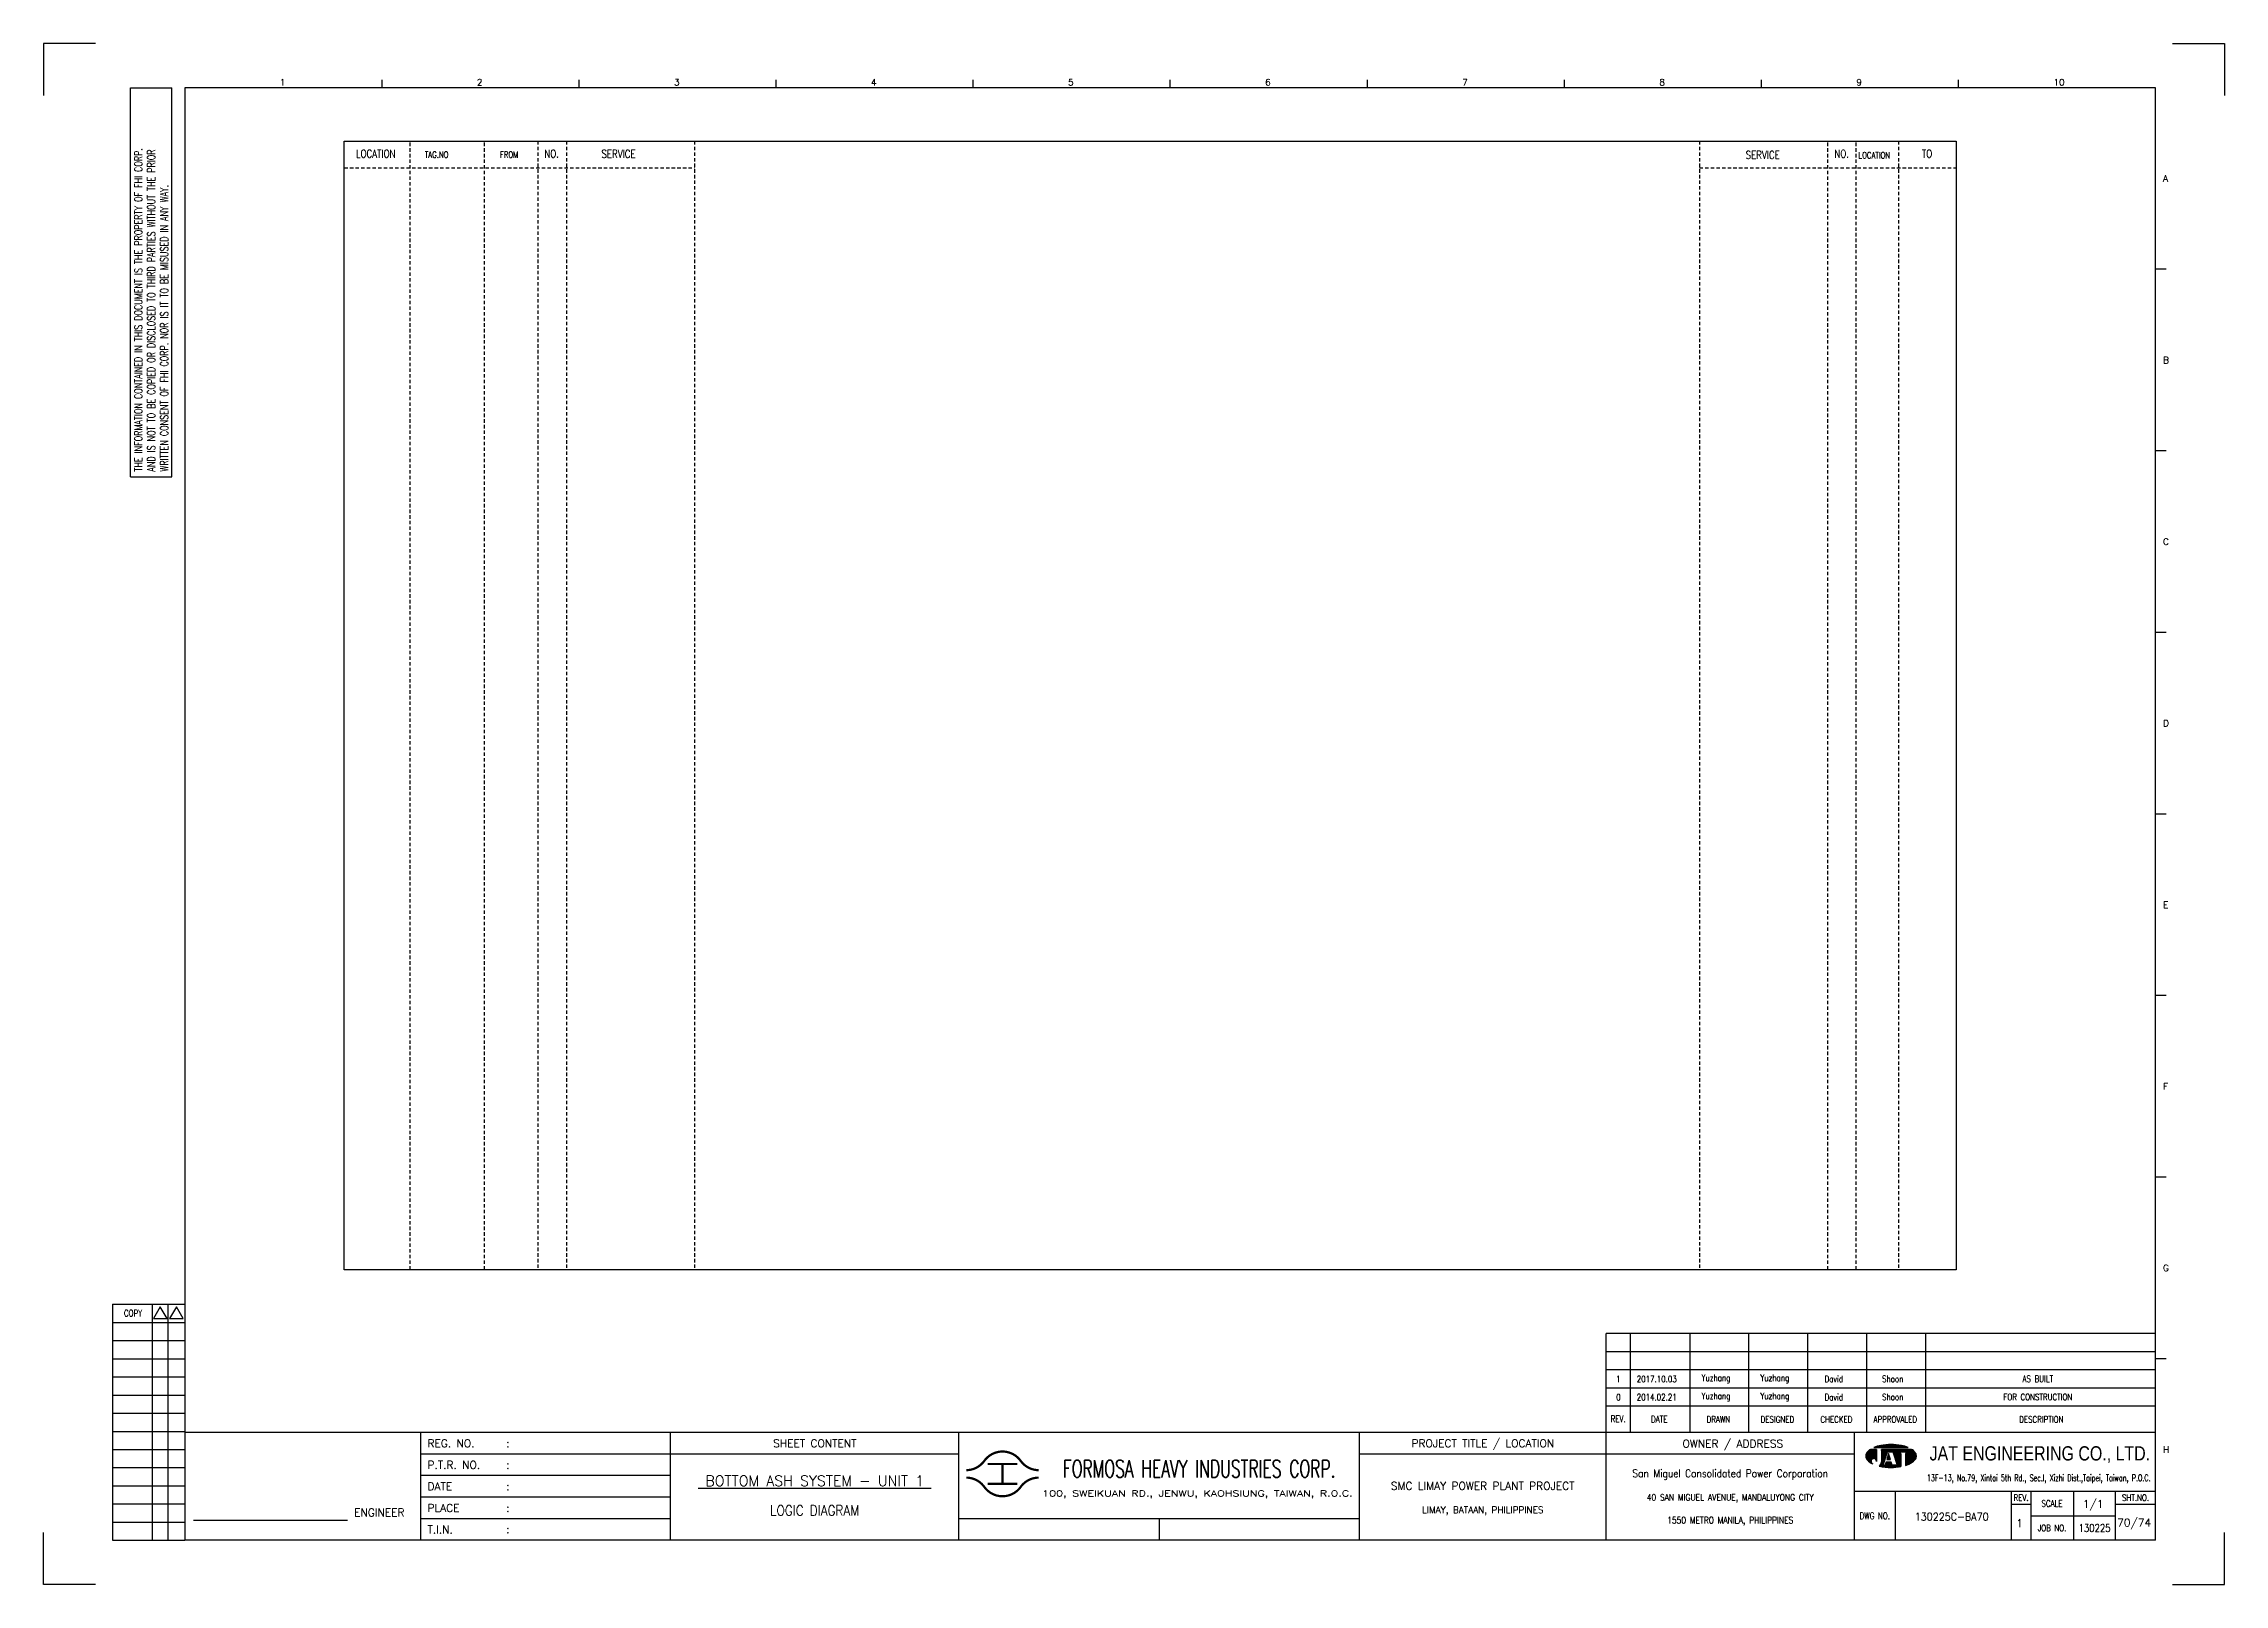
# Model space of a CAD drawing. Extents: x 4336 to 5302, y -171 to 512.
import ezdxf
from ezdxf.enums import TextEntityAlignment as Align

# ---------------------------------------------------------------- set-up
doc = ezdxf.new("R2010")
doc.units = 0
doc.header["$MEASUREMENT"] = 0
doc.linetypes.add('HIDDEN', pattern=[4, 1.5, -1, 1.5])
doc.layers.get('0').update_dxf_attribs({"linetype": 'CONTINUOUS'})
doc.layers.get('Defpoints').update_dxf_attribs({"linetype": 'CONTINUOUS'})
for name, color, linetype in [('B_DIM', 7, 'CONTINUOUS'), ('CON', 4, 'CONTINUOUS'), ('DIM', 3, 'CONTINUOUS'), ('HID', 2, 'HIDDEN'), ('T', 2, 'CONTINUOUS'), ('TEXT', 7, 'CONTINUOUS'), ('圖框CON', 4, 'CONTINUOUS'), ('圖框DIM', 3, 'CONTINUOUS'), ('框線', 6, 'CONTINUOUS')]:
    doc.layers.add(name, color=color, linetype=linetype)
doc.styles.add('AEH', font='simplex', dxfattribs={"width": 0.8, "bigfont": 'ae'})
doc.styles.add('DAYUKP', font='complex', dxfattribs={"bigfont": 'DAYUKP.SHX'})
doc.styles.add('E2', font='simplex.shx', dxfattribs={"height": 2})
doc.styles.add('E3', font='simplex.shx', dxfattribs={"height": 3})
doc.styles.add('E4', font='simplex.shx', dxfattribs={"height": 4})
doc.styles.add('ROMANS', font='romans', dxfattribs={"width": 0.8})
doc.styles.add('WMF-Arial0', font='arial.ttf')

msp = doc.modelspace()

# ---------------------------------------------------------------- texts
at = {"layer": 'CON', "style": 'ROMANS', "width": 0.8}
for s, p in [('LOCATION', (4483.15, 462.91)), ('NO.', (4561.05, 462.91)), ('SERVICE', (4590.7, 462.84)), ('SERVICE', (5097.51, 462.38)), ('NO.', (5132.48, 462.91)), ('TO', (5170.28, 462.91))]:
    msp.add_text(s, height=3.5, dxfattribs=at).set_placement(p, align=Align.MIDDLE)
for s, p in [('TAG.NO', (4504.89, 460.26)), ('FROM', (4538.15, 460.26)), ('LOCATION', (5139.91, 460.01))]:
    msp.add_text(s, height=2.8, dxfattribs=at).set_placement(p, align=Align.BOTTOM_LEFT)
at = {"layer": 'T', "style": 'AEH', "width": 0.8}
for s, height, p in [('0', 2.87, (5033.55, -87.73)), ('1', 2.87, (5033.55, -79.69)), ('2017.10.03', 2.871, (5050.56, -79.66)), ('2014.02.21', 2.871, (5050.56, -87.7)), ('Yuzhang', 2.871, (5076.76, -79.58)), ('Yuzhang', 2.871, (5076.76, -87.62)), ('Yuzhang', 2.871, (5102.87, -79.58)), ('Yuzhang', 2.871, (5102.87, -87.62)), ('David', 2.871, (5128.98, -79.58)), ('David', 2.871, (5128.98, -87.62)), ('Shoon', 2.871, (5155.1, -79.58)), ('Shoon', 2.871, (5155.1, -87.62)), ('FOR CONSTRUCTION', 2.8714, (5219.37, -87.62)), ('AS BUILT', 2.871, (5219.37, -79.58))]:
    msp.add_text(s, height=height, dxfattribs=at).set_placement(p, align=Align.MIDDLE)
at = {"layer": 'TEXT', "color": 2, "style": 'E3', "width": 0.8}
msp.add_text('130225', height=3.446, dxfattribs=at).set_placement((5244.5, -145.64), align=Align.MIDDLE_CENTER)

# ---------------------------------------------------------------- blocks, each defined once
blk = doc.blocks.new('1880-TITLE_BLK')
at = {"layer": 'TEXT', "color": 2, "linetype": 'Continuous', "style": 'E3'}
for tag, p in [('DWG_NO', (736.41, 26.44)), ('REV', (762.59, 23.97)), ('SCALE', (790.95, 31.17)), ('SHT_NO', (806.74, 23.97))]:
    blk.add_attdef(tag, text='', height=3, dxfattribs=at).set_placement(p, align=Align.MIDDLE)
at = {"layer": 'TEXT', "linetype": 'Continuous', "style": 'E2', "width": 0.6}
for tag, p in [('REV_DATE', (418.65, 19.76)), ('APPR_DATE', (492.93, 19.76))]:
    blk.add_attdef(tag, text='', height=2, dxfattribs=at).set_placement(p, align=Align.MIDDLE_LEFT)
blk = doc.blocks.new('Sht_Cont_T3')
at = {"layer": 'TEXT', "color": 3, "linetype": 'Continuous', "style": 'E4'}
for tag, p in [('$SHT_CONT_L1$', (55.63, 24.91)), ('$SHT_CONT_L2$', (55.63, 16.61)), ('$SHT_CONT_L3$', (55.63, 8.3))]:
    blk.add_attdef(tag, text='', height=4, dxfattribs=at).set_placement(p, align=Align.MIDDLE)
blk = doc.blocks.new('1')
at = {"ltscale": 500, "const_width": 0.99}
blk.add_lwpolyline([(1686.83, 57.65, -0.241531), (1678.79, 61.78, 0.512989), (1662.7, 61.78, -0.241531), (1654.66, 57.65, -0.241531)], format="xyb", dxfattribs=at)
for points in [[(1664.14, 60.4), (1677.35, 60.4)], [(1670.74, 60.4), (1670.74, 51.6)], [(1664.14, 51.6), (1677.35, 51.6)]]:
    blk.add_lwpolyline(points, dxfattribs=at)
at = {"const_width": 0.99}
blk.add_lwpolyline([(1686.83, 54.35, 0.241531), (1678.79, 50.22, -0.512989), (1662.7, 50.22, 0.241531), (1654.66, 54.35, 0.241531)], format="xyb", dxfattribs=at)
at = {"layer": 'B_DIM'}
for p, q in [((2181.53, 118.11), (1938.08, 118.11)), ((1938.08, 74.29), (1938.08, 118.11)), ((1948.92, 74.29), (1948.92, 118.11)), ((1975.28, 74.29), (1975.28, 118.11)), ((2001.39, 74.29), (2001.39, 118.11)), ((2027.5, 74.29), (2027.5, 118.11)), ((2053.62, 74.29), (2053.62, 118.11)), ((2079.73, 74.29), (2079.73, 118.11)), ((2181.53, 110.07), (1938.08, 110.07)), ((1938.08, 77.93), (1938.08, 104.33)), ((2181.53, 102.03), (1938.08, 102.03)), ((2181.53, 93.99), (1938.08, 93.99)), ((2181.53, 85.95), (1938.08, 85.95))]:
    blk.add_line(p, q, dxfattribs=at)
at = {"layer": 'CON'}
for points in [[(1523.67, 26.6), (1523.67, 74.29)], [(1651.45, 26.6), (1651.45, 74.29)]]:
    blk.add_lwpolyline(points, dxfattribs=at)
at = {"layer": 'CON', "ltscale": 500}
for points in [[(1523.67, 64.75), (1413.11, 64.75)], [(1651.45, 64.75), (1523.67, 64.75)], [(1523.67, 55.22), (1413.11, 55.22)], [(1523.67, 45.69), (1413.11, 45.69)], [(1523.67, 36.15), (1413.11, 36.15)]]:
    blk.add_lwpolyline(points, dxfattribs=at)
at = {"layer": 'Defpoints'}
for points in [[(1268.99, 689.33), (1246.02, 689.33), (1246.02, 666.36)], [(2189, 689.33), (2211.97, 689.33), (2211.97, 666.36)], [(1268.99, 7.08), (1246.02, 7.08), (1246.02, 30.05)], [(2189, 7.08), (2211.97, 7.08), (2211.97, 30.05)]]:
    blk.add_lwpolyline(points, dxfattribs=at)
at = {"layer": 'DIM'}
for p, q in [((1276.46, 131.12), (1276.46, 26.6)), ((1276.46, 131.12), (1308.62, 131.12)), ((1294.26, 26.6), (1294.26, 131.12)), ((1301.15, 26.6), (1301.15, 131.12)), ((1276.46, 123.08), (1308.62, 123.08)), ((1276.46, 115.04), (1308.62, 115.04)), ((1276.46, 107), (1308.62, 107)), ((1276.46, 98.96), (1308.62, 98.96)), ((1276.46, 90.92), (1308.62, 90.92)), ((1276.46, 82.88), (1308.62, 82.88)), ((1276.46, 74.84), (1308.62, 74.84)), ((1276.46, 66.8), (1308.62, 66.8)), ((1276.46, 58.76), (1308.62, 58.76)), ((1276.46, 50.72), (1308.62, 50.72)), ((1276.46, 42.68), (1308.62, 42.68)), ((1276.46, 34.64), (1308.62, 34.64)), ((1276.46, 26.6), (1308.62, 26.6))]:
    blk.add_line(p, q, dxfattribs=at)
for points in [[(1297.7, 129.98), (1294.72, 124.81), (1300.69, 124.81)], [(1304.83, 129.98), (1301.84, 124.81), (1307.81, 124.81)]]:
    blk.add_lwpolyline(points, close=True, dxfattribs=at)
at = {"layer": 'T', "lineweight": -3}
for p, q in [((2056.73, 67.67), (2071.93, 67.67)), ((2057.91, 66.87), (2055.21, 66.87)), ((2057.91, 66.87), (2057.91, 61.52)), ((2073.45, 66.87), (2060.05, 66.87)), ((2060.05, 66.33), (2060.05, 66.87)), ((2060.05, 66.87), (2060.05, 61.23)), ((2061.8, 63.05), (2060.05, 61.24)), ((2060.85, 59.91), (2062.72, 65.8)), ((2061.65, 59.91), (2060.85, 59.91)), ((2062.08, 61.25), (2061.65, 59.91)), ((2064.44, 61.25), (2062.08, 61.25)), ((2063.26, 65), (2062.41, 62.32)), ((2062.41, 62.32), (2064.1, 62.32)), ((2062.72, 65.8), (2065.13, 65.8)), ((2064.1, 62.32), (2063.26, 65)), ((2063.79, 65.8), (2065.13, 65.8)), ((2064.86, 59.91), (2064.44, 61.25)), ((2067, 59.91), (2064.86, 59.91)), ((2065.13, 65.8), (2067, 59.91)), ((2066.74, 65.8), (2072.62, 65.8)), ((2066.74, 65), (2066.74, 65.8)), ((2068.61, 65), (2066.74, 65)), ((2068.61, 65), (2068.61, 59.21)), ((2072.62, 65), (2070.75, 65)), ((2070.75, 65), (2070.75, 59.74)), ((2072.62, 65.8), (2072.62, 65))]:
    blk.add_line(p, q, dxfattribs=at)
at = {"layer": 'T', "color": 0, "lineweight": -3}
for p, q in [((2056.94, 67.67), (2057.09, 67.82)), ((2057.16, 67.67), (2057.44, 67.95)), ((2057.39, 67.67), (2057.78, 68.07)), ((2057.61, 67.67), (2058.11, 68.18)), ((2057.83, 67.67), (2058.43, 68.27)), ((2058.05, 67.67), (2058.73, 68.35)), ((2058.27, 67.67), (2059.03, 68.43)), ((2058.49, 67.67), (2059.32, 68.49)), ((2058.72, 67.67), (2059.6, 68.55)), ((2058.94, 67.67), (2059.87, 68.6)), ((2059.16, 67.67), (2060.14, 68.65)), ((2059.38, 67.67), (2060.41, 68.7)), ((2059.6, 67.67), (2060.67, 68.74)), ((2059.82, 67.67), (2060.93, 68.77)), ((2060.05, 67.67), (2061.18, 68.81)), ((2060.27, 67.67), (2061.44, 68.84)), ((2060.49, 67.67), (2061.69, 68.87)), ((2060.71, 67.67), (2061.93, 68.89)), ((2060.93, 67.67), (2062.18, 68.91)), ((2061.15, 67.67), (2062.42, 68.93)), ((2061.38, 67.67), (2062.66, 68.95)), ((2061.6, 67.67), (2062.89, 68.97)), ((2061.82, 67.67), (2063.13, 68.98)), ((2062.04, 67.67), (2063.36, 68.99)), ((2062.26, 67.67), (2063.59, 69)), ((2062.48, 67.67), (2063.82, 69)), ((2062.71, 67.67), (2064.04, 69.01)), ((2062.93, 67.67), (2064.27, 69.01)), ((2063.15, 67.67), (2064.49, 69.01)), ((2063.37, 67.67), (2064.71, 69.01)), ((2063.59, 67.67), (2064.92, 69)), ((2063.81, 67.67), (2065.14, 69)), ((2064.04, 67.67), (2065.35, 68.99)), ((2064.26, 67.67), (2065.56, 68.98)), ((2064.48, 67.67), (2065.78, 68.97)), ((2064.7, 67.67), (2065.98, 68.95)), ((2064.92, 67.67), (2066.19, 68.94)), ((2065.14, 67.67), (2066.4, 68.92)), ((2065.37, 67.67), (2066.6, 68.9)), ((2065.59, 67.67), (2066.8, 68.88)), ((2065.81, 67.67), (2067, 68.86)), ((2066.03, 67.67), (2067.2, 68.84)), ((2066.25, 67.67), (2067.4, 68.82)), ((2066.47, 67.67), (2067.6, 68.79)), ((2066.7, 67.67), (2067.79, 68.77)), ((2066.92, 67.67), (2067.98, 68.74)), ((2067.14, 67.67), (2068.18, 68.71)), ((2067.36, 67.67), (2068.37, 68.68)), ((2067.58, 67.67), (2068.56, 68.64)), ((2067.81, 67.67), (2068.75, 68.61)), ((2068.03, 67.67), (2068.93, 68.58)), ((2068.25, 67.67), (2069.12, 68.54)), ((2068.47, 67.67), (2069.3, 68.5)), ((2068.69, 67.67), (2069.48, 68.46)), ((2068.91, 67.67), (2069.66, 68.42)), ((2069.14, 67.67), (2069.84, 68.37)), ((2069.36, 67.67), (2070.01, 68.33)), ((2069.58, 67.67), (2070.19, 68.28)), ((2069.8, 67.67), (2070.36, 68.23)), ((2070.02, 67.67), (2070.53, 68.18)), ((2070.24, 67.67), (2070.7, 68.13)), ((2070.47, 67.67), (2070.87, 68.07)), ((2070.69, 67.67), (2071.03, 68.02)), ((2070.91, 67.67), (2071.2, 67.96)), ((2071.13, 67.67), (2071.36, 67.9)), ((2071.35, 67.67), (2071.52, 67.84)), ((2071.57, 67.67), (2071.68, 67.77)), ((2071.8, 67.67), (2071.83, 67.71)), ((2053.09, 63.82), (2056.14, 66.87)), ((2053.09, 64.04), (2055.92, 66.87)), ((2053.11, 63.62), (2056.36, 66.87)), ((2053.12, 64.29), (2055.7, 66.87)), ((2053.14, 63.43), (2056.58, 66.87)), ((2053.18, 63.25), (2056.8, 66.87)), ((2053.18, 64.57), (2055.47, 66.87)), ((2053.24, 63.08), (2057.03, 66.87)), ((2053.29, 64.91), (2055.25, 66.87)), ((2053.3, 62.92), (2057.25, 66.87)), ((2053.37, 62.77), (2057.47, 66.87)), ((2053.45, 62.63), (2057.69, 66.87)), ((2053.54, 62.5), (2057.91, 66.86)), ((2053.61, 65.45), (2054.47, 66.31)), ((2053.64, 62.37), (2057.91, 66.64)), ((2053.74, 62.25), (2057.91, 66.42)), ((2053.84, 62.14), (2057.91, 66.2)), ((2053.95, 62.02), (2057.91, 65.98)), ((2054.07, 61.91), (2057.91, 65.75)), ((2054.18, 61.8), (2057.91, 65.53)), ((2054.29, 61.7), (2057.91, 65.31)), ((2054.41, 61.59), (2057.91, 65.09)), ((2054.53, 61.49), (2057.91, 64.87)), ((2054.65, 61.39), (2057.91, 64.65)), ((2054.78, 61.29), (2055.59, 62.11)), ((2054.9, 61.2), (2055.48, 61.77)), ((2055.03, 61.11), (2055.46, 61.53)), ((2055.16, 61.01), (2055.47, 61.33)), ((2055.3, 60.93), (2055.52, 61.15)), ((2055.43, 60.84), (2055.59, 60.99)), ((2055.57, 60.76), (2055.67, 60.85)), ((2055.71, 60.67), (2055.76, 60.73)), ((2055.85, 60.59), (2055.88, 60.62)), ((2056, 60.52), (2056, 60.52)), ((2056.12, 62.63), (2057.91, 64.42)), ((2056.14, 60.44), (2056.14, 60.44)), ((2056.46, 62.75), (2057.91, 64.2)), ((2056.7, 62.77), (2057.91, 63.98)), ((2056.9, 62.75), (2057.91, 63.76)), ((2057.08, 62.71), (2057.91, 63.54)), ((2057.23, 62.64), (2057.91, 63.32)), ((2057.37, 62.56), (2057.91, 63.09)), ((2057.5, 62.46), (2057.91, 62.87)), ((2057.61, 62.35), (2057.91, 62.65)), ((2057.7, 62.23), (2057.91, 62.43)), ((2057.79, 62.09), (2057.91, 62.21)), ((2057.85, 61.93), (2057.91, 61.99)), ((2057.89, 61.75), (2057.91, 61.76)), ((2057.91, 61.54), (2057.91, 61.55)), ((2059.09, 59.4), (2061.43, 61.74)), ((2059.28, 59.36), (2061.33, 61.42)), ((2059.46, 59.32), (2061.23, 61.09)), ((2059.64, 59.29), (2061.12, 60.77)), ((2059.83, 59.25), (2061.02, 60.44)), ((2059.86, 60.39), (2061.54, 62.07)), ((2059.98, 60.73), (2061.64, 62.39)), ((2060.02, 59.22), (2060.92, 60.12)), ((2060.03, 61), (2061.74, 62.72)), ((2060.05, 63.24), (2063.68, 66.87)), ((2060.05, 63.46), (2063.46, 66.87)), ((2060.05, 63.68), (2063.23, 66.87)), ((2060.05, 63.9), (2063.01, 66.87)), ((2060.05, 64.13), (2062.79, 66.87)), ((2060.05, 64.35), (2062.57, 66.87)), ((2060.05, 64.57), (2062.35, 66.87)), ((2060.05, 64.79), (2062.13, 66.87)), ((2060.05, 65.01), (2061.9, 66.87)), ((2060.05, 65.23), (2061.68, 66.87)), ((2060.05, 65.46), (2061.46, 66.87)), ((2060.05, 66.12), (2060.79, 66.87)), ((2060.05, 66.34), (2060.57, 66.87)), ((2060.05, 66.56), (2060.35, 66.87)), ((2060.05, 66.79), (2060.13, 66.87)), ((2060.05, 65.68), (2061.24, 66.87)), ((2060.05, 65.9), (2061.02, 66.87)), ((2060.05, 63.02), (2062.67, 65.64)), ((2060.05, 62.8), (2062.57, 65.32)), ((2060.05, 62.57), (2062.47, 64.99)), ((2060.05, 62.35), (2062.36, 64.67)), ((2060.05, 62.13), (2062.26, 64.34)), ((2060.05, 61.91), (2062.16, 64.02)), ((2060.05, 61.69), (2062.05, 63.69)), ((2060.05, 61.46), (2061.95, 63.37)), ((2060.05, 61.24), (2060.05, 61.24)), ((2060.21, 59.19), (2060.93, 59.91)), ((2060.4, 59.16), (2061.15, 59.91)), ((2060.59, 59.13), (2061.38, 59.91)), ((2060.78, 59.1), (2061.6, 59.91)), ((2060.98, 59.07), (2063.16, 61.25)), ((2061.17, 59.04), (2063.38, 61.25)), ((2061.37, 59.02), (2063.6, 61.25)), ((2061.57, 59), (2063.82, 61.25)), ((2061.68, 59.99), (2062.94, 61.25)), ((2061.77, 58.97), (2064.04, 61.25)), ((2061.78, 60.32), (2062.71, 61.25)), ((2061.88, 60.64), (2062.49, 61.25)), ((2061.97, 58.95), (2064.27, 61.25)), ((2061.99, 60.96), (2062.27, 61.25)), ((2062.17, 58.94), (2064.45, 61.21)), ((2062.38, 58.92), (2064.51, 61.05)), ((2062.45, 62.32), (2063.71, 63.57)), ((2062.5, 62.58), (2063.65, 63.74)), ((2062.58, 58.9), (2064.56, 60.88)), ((2062.6, 62.91), (2063.6, 63.91)), ((2062.68, 62.32), (2063.76, 63.4)), ((2062.7, 63.23), (2063.55, 64.08)), ((2062.79, 58.89), (2064.61, 60.71)), ((2062.8, 63.56), (2063.49, 64.25)), ((2062.83, 65.8), (2063.9, 66.87)), ((2062.9, 62.32), (2063.81, 63.24)), ((2062.91, 63.88), (2063.44, 64.42)), ((2063, 58.88), (2064.67, 60.54)), ((2063.01, 64.2), (2063.39, 64.58)), ((2063.05, 65.8), (2064.12, 66.87)), ((2063.11, 64.53), (2063.33, 64.75)), ((2063.12, 62.32), (2063.87, 63.07)), ((2063.21, 64.85), (2063.28, 64.92)), ((2063.21, 58.87), (2064.72, 60.37)), ((2063.27, 65.8), (2064.34, 66.87)), ((2063.34, 62.32), (2063.92, 62.9)), ((2063.43, 58.86), (2064.77, 60.2)), ((2063.49, 65.8), (2064.56, 66.87)), ((2063.56, 62.32), (2063.97, 62.73)), ((2063.64, 58.85), (2064.82, 60.03)), ((2063.72, 65.8), (2064.79, 66.87)), ((2063.78, 62.32), (2064.03, 62.56)), ((2063.86, 58.85), (2064.92, 59.91)), ((2063.94, 65.8), (2065.01, 66.87)), ((2064.01, 62.32), (2064.08, 62.39)), ((2064.08, 58.84), (2065.15, 59.91)), ((2064.16, 65.8), (2065.23, 66.87)), ((2064.3, 58.84), (2065.37, 59.91)), ((2064.38, 65.8), (2065.45, 66.87)), ((2064.52, 58.84), (2065.59, 59.91)), ((2064.6, 65.8), (2065.67, 66.87)), ((2064.74, 58.85), (2065.81, 59.91)), ((2064.82, 65.8), (2065.89, 66.87)), ((2064.97, 58.85), (2066.03, 59.91)), ((2065.05, 65.8), (2066.12, 66.87)), ((2065.16, 65.69), (2066.34, 66.87)), ((2065.2, 58.86), (2066.25, 59.91)), ((2065.22, 65.53), (2066.56, 66.87)), ((2065.27, 65.36), (2066.78, 66.87)), ((2065.32, 65.19), (2067, 66.87)), ((2065.38, 65.02), (2067.22, 66.87)), ((2065.43, 64.85), (2067.45, 66.87)), ((2065.43, 58.87), (2066.48, 59.91)), ((2065.48, 64.69), (2067.67, 66.87)), ((2065.54, 64.52), (2066.74, 65.71)), ((2065.59, 64.35), (2066.74, 65.49)), ((2065.65, 64.18), (2066.74, 65.27)), ((2065.66, 58.88), (2066.7, 59.91)), ((2065.7, 64.01), (2066.74, 65.05)), ((2065.75, 63.84), (2066.9, 65)), ((2065.81, 63.68), (2067.12, 65)), ((2065.86, 63.51), (2067.35, 65)), ((2065.9, 58.89), (2066.92, 59.91)), ((2065.91, 63.34), (2067.57, 65)), ((2065.97, 63.17), (2067.79, 65)), ((2066.02, 63), (2068.01, 65)), ((2066.07, 62.84), (2068.23, 65)), ((2066.13, 62.67), (2068.46, 65)), ((2066.14, 58.91), (2068.61, 61.38)), ((2066.18, 62.5), (2068.61, 64.93)), ((2066.23, 62.33), (2068.61, 64.71)), ((2066.29, 62.16), (2068.61, 64.48)), ((2066.34, 61.99), (2068.61, 64.26)), ((2066.38, 58.93), (2068.61, 61.16)), ((2066.39, 61.83), (2068.61, 64.04)), ((2066.45, 61.66), (2068.61, 63.82)), ((2066.5, 61.49), (2068.61, 63.6)), ((2066.56, 61.32), (2068.61, 63.38)), ((2066.61, 61.15), (2068.61, 63.15)), ((2066.62, 58.95), (2068.61, 60.94)), ((2066.66, 60.99), (2068.61, 62.93)), ((2066.72, 60.82), (2068.61, 62.71)), ((2066.77, 60.65), (2068.61, 62.49)), ((2066.82, 65.8), (2067.89, 66.87)), ((2066.82, 60.48), (2068.61, 62.27)), ((2066.87, 58.97), (2068.61, 60.72)), ((2066.88, 60.31), (2068.61, 62.05)), ((2066.93, 60.14), (2068.61, 61.82)), ((2066.98, 59.98), (2068.61, 61.6)), ((2067.04, 65.8), (2068.11, 66.87)), ((2067.11, 59), (2068.61, 60.49)), ((2067.26, 65.8), (2068.33, 66.87)), ((2067.37, 59.03), (2068.61, 60.27)), ((2067.48, 65.8), (2068.55, 66.87)), ((2067.62, 59.06), (2068.61, 60.05)), ((2067.71, 65.8), (2068.78, 66.87)), ((2067.88, 59.1), (2068.61, 59.83)), ((2067.93, 65.8), (2069, 66.87)), ((2068.14, 59.14), (2068.61, 59.61)), ((2068.15, 65.8), (2069.22, 66.87)), ((2068.37, 65.8), (2069.44, 66.87)), ((2068.4, 59.18), (2068.61, 59.38)), ((2068.59, 65.8), (2069.66, 66.87)), ((2068.81, 65.8), (2069.88, 66.87)), ((2069.04, 65.8), (2070.11, 66.87)), ((2069.26, 65.8), (2070.33, 66.87)), ((2069.48, 65.8), (2070.55, 66.87)), ((2069.7, 65.8), (2070.77, 66.87)), ((2069.92, 65.8), (2070.99, 66.87)), ((2070.14, 65.8), (2071.21, 66.87)), ((2070.37, 65.8), (2071.44, 66.87)), ((2070.59, 65.8), (2071.66, 66.87)), ((2070.75, 63.08), (2074.07, 66.4)), ((2070.75, 62.86), (2074.19, 66.3)), ((2070.75, 62.63), (2074.31, 66.2)), ((2070.75, 62.41), (2074.43, 66.09)), ((2070.75, 62.19), (2074.54, 65.98)), ((2070.75, 61.97), (2074.66, 65.87)), ((2070.75, 61.75), (2074.77, 65.76)), ((2070.75, 61.53), (2074.87, 65.65)), ((2070.75, 61.3), (2074.98, 65.53)), ((2070.75, 61.08), (2075.08, 65.41)), ((2070.75, 60.86), (2075.17, 65.28)), ((2070.75, 60.64), (2075.25, 65.14)), ((2070.75, 63.96), (2071.78, 65)), ((2070.75, 63.74), (2072, 65)), ((2070.75, 63.52), (2072.22, 65)), ((2070.75, 63.3), (2072.45, 65)), ((2070.75, 64.41), (2071.34, 65)), ((2070.75, 64.19), (2071.56, 65)), ((2070.75, 64.85), (2070.89, 65)), ((2070.75, 64.63), (2071.12, 65)), ((2070.75, 60.42), (2075.33, 64.99)), ((2070.75, 60.2), (2075.39, 64.84)), ((2070.75, 59.97), (2075.45, 64.67)), ((2070.75, 59.75), (2075.5, 64.5)), ((2070.81, 65.8), (2071.88, 66.87)), ((2071.03, 65.8), (2072.1, 66.87)), ((2071.07, 59.85), (2075.53, 64.32)), ((2071.25, 65.8), (2072.32, 66.87)), ((2071.42, 59.97), (2075.56, 64.12)), ((2071.47, 65.8), (2072.54, 66.87)), ((2071.7, 65.8), (2072.77, 66.87)), ((2071.78, 60.12), (2075.57, 63.9)), ((2071.92, 65.8), (2072.99, 66.87)), ((2072.14, 65.8), (2073.21, 66.87)), ((2072.17, 60.28), (2075.55, 63.67)), ((2072.36, 65.8), (2073.43, 66.87)), ((2072.58, 65.8), (2073.57, 66.78)), ((2072.59, 60.48), (2075.51, 63.4)), ((2072.62, 65.62), (2073.7, 66.69)), ((2072.62, 65.39), (2073.83, 66.6)), ((2072.62, 65.17), (2073.95, 66.5)), ((2073.08, 60.75), (2075.42, 63.1)), ((2073.74, 61.19), (2075.24, 62.69))]:
    blk.add_line(p, q, dxfattribs=at)
at = {"layer": 'T', "lineweight": -3}
for centre, major_axis, start_param, end_param in [((2062.5, 54), (-10.49, 10.49), 5.683021, 5.897183), ((2064.33, 44.23), (-17.52, 17.52), 5.497787, 5.683021), ((2064.33, 44.23), (17.52, 17.52), 0.600164, 0.785398), ((2066.16, 54), (10.49, 10.49), 0.386002, 0.600164), ((2055.58, 63.92), (1.76, 1.76), 1.614811, 2.356194), ((2055.58, 63.92), (-1.76, 1.76), 0.785398, 1.526782), ((2059.72, 60.14), (-5.73, 5.73), 6.088179, 6.3272), ((2059.72, 67.71), (5.73, 5.73), 3.097578, 3.478972), ((2056.68, 61.54), (-0.868, 0.868), 3.906164, 8.245601), ((2057.88, 61.28), (1.53, 1.53), 4.470635, 5.546585), ((2064.33, 83.62), (17.52, 17.52), 3.710226, 3.926991), ((2064.33, 83.62), (17.52, 17.52), 3.926991, 4.100643), ((2066.16, 73.85), (-10.49, 10.49), 2.670765, 2.781027), ((2068.93, 67.71), (-5.73, 5.73), 2.781027, 3.185607), ((2068.93, 60.14), (-5.73, 5.73), 4.668374, 4.907395), ((2073.07, 63.92), (-1.76, 1.76), 3.926991, 4.668374), ((2073.07, 63.92), (1.76, 1.76), 4.756403, 5.497787)]:
    blk.add_ellipse(centre, major_axis=major_axis, ratio=1, start_param=start_param, end_param=end_param, dxfattribs=at)
at = {"layer": '圖框CON'}
for p, q in [((1284.5, 669.81), (1302.87, 669.81)), ((1284.5, 497.52), (1284.5, 669.81)), ((1302.87, 497.52), (1302.87, 669.81)), ((1395.91, 669.85), (1395.91, 673.29)), ((1483.2, 669.85), (1483.2, 673.29)), ((1570.49, 669.85), (1570.49, 673.29)), ((1657.78, 669.85), (1657.78, 673.29)), ((1745.08, 669.85), (1745.08, 673.29)), ((1832.37, 669.85), (1832.37, 673.29)), ((1919.66, 669.85), (1919.66, 673.29)), ((2006.95, 669.85), (2006.95, 673.29)), ((2094.24, 669.85), (2094.24, 673.29)), ((2186.14, 589.41), (2181.53, 589.41)), ((2186.14, 509.01), (2181.53, 509.01)), ((1284.5, 497.52), (1302.87, 497.52)), ((2186.14, 428.61), (2181.53, 428.61)), ((2186.14, 348.2), (2181.53, 348.2)), ((2186.14, 267.8), (2181.53, 267.8)), ((2186.14, 187.4), (2181.53, 187.4)), ((2186.14, 107), (2181.53, 107)), ((2048.1, 48.3), (2181.53, 48.3)), ((2066.14, 48.3), (2066.14, 26.6)), ((2117.55, 48.3), (2117.55, 26.6)), ((2117.55, 42.62), (2126.28, 42.62)), ((2126.28, 48.3), (2126.28, 26.6)), ((2145.25, 26.6), (2145.25, 48.3)), ((2163.72, 26.6), (2163.72, 48.3)), ((2163.72, 42.62), (2181.53, 42.62)), ((1740.17, 36.15), (1740.17, 26.6)), ((2126.28, 37.45), (2163.72, 37.45))]:
    blk.add_line(p, q, dxfattribs=at)
for points in [[(1413.11, 26.6), (1413.11, 74.29)], [(1828.89, 26.6), (1828.89, 74.29)], [(1938.08, 26.6), (1938.08, 74.29)], [(2048.1, 26.6), (2048.1, 74.29)], [(2048.1, 64.75), (1828.89, 64.75)], [(1828.89, 36.15), (1802.67, 36.15), (1651.45, 36.15)]]:
    blk.add_lwpolyline(points, dxfattribs=at)
at = {"layer": '圖框DIM'}
blk.add_line((1312.36, 35.55), (1380.65, 35.55), dxfattribs=at)
at = {"layer": '框線'}
for p, q in [((1308.62, 669.81), (1308.62, 26.6)), ((2181.53, 669.81), (1308.62, 669.81)), ((2181.53, 26.6), (2181.53, 669.81)), ((2181.53, 74.29), (1308.62, 74.29)), ((2181.53, 26.6), (1308.62, 26.6))]:
    blk.add_line(p, q, dxfattribs=at)
at = {"style": 'DAYUKP'}
for s, height, p in [('1', 2.87, (1350.64, 670.78)), ('2', 2.87, (1437.93, 670.78)), ('3', 2.87, (1525.22, 670.78)), ('4', 2.87, (1612.51, 670.78)), ('5', 2.87, (1699.8, 670.78)), ('6', 2.87, (1787.1, 670.78)), ('7', 2.87, (1874.39, 670.78)), ('8', 2.87, (1961.68, 670.78)), ('9', 2.87, (2048.97, 670.78)), ('10', 2.871, (2136.26, 670.78))]:
    blk.add_text(s, height=height, dxfattribs=at).set_placement(p)
for s, p in [('A', (2184.79, 629.6)), ('B', (2184.79, 549.2)), ('C', (2184.79, 468.8)), ('D', (2184.79, 388.39)), ('E', (2184.79, 307.99)), ('F', (2184.79, 227.59)), ('G', (2184.79, 147.19)), ('H', (2184.79, 66.79))]:
    blk.add_text(s, height=2.87, dxfattribs=at).set_placement(p, align=Align.MIDDLE_LEFT)
at = {"style": 'WMF-Arial0', "width": 0.8}
blk.add_text('JAT ENGINEERING CO., LTD.', height=6.3172, dxfattribs=at).set_placement((2130.24, 64.55), align=Align.MIDDLE)
at = {"color": 90, "ltscale": 500, "style": 'ROMANS', "width": 0.65}
blk.add_text('FORMOSA HEAVY INDUSTRIES CORP.', height=7.7366, dxfattribs=at).set_placement((1757.9, 58.28), align=Align.MIDDLE)
at = {"color": 2, "ltscale": 500, "style": 'ROMANS', "width": 0.85}
blk.add_text('San Miguel Consolidated Power Corporation', height=3.4457, dxfattribs=at).set_placement((1993.09, 56.23), align=Align.MIDDLE_CENTER)
at = {"color": 2, "ltscale": 500, "style": 'ROMANS'}
for s, height, p in [('SMC LIMAY POWER PLANT PROJECT', 3.4457, (1883.48, 50.7)), ('LIMAY, BATAAN, PHILIPPINES', 2.8714, (1883.48, 40.08))]:
    blk.add_text(s, height=height, dxfattribs=at).set_placement(p, align=Align.MIDDLE_CENTER)
at = {"color": 4, "ltscale": 500, "style": 'ROMANS', "width": 0.85}
for s, p in [('40 SAN MIGUEL AVENUE, MANDALUYONG CITY', (1993.09, 45.61)), ('1550 METRO MANILA, PHILIPPINES', (1993.09, 35.51))]:
    blk.add_text(s, height=2.8714, dxfattribs=at).set_placement(p, align=Align.MIDDLE_CENTER)
at = {"layer": 'B_DIM', "style": 'AEH', "width": 0.8}
for s, height, p in [('REV.', 2.871, (1943.45, 80.37)), ('DATE', 2.871, (1961.68, 80.21)), ('DRAWN', 2.871, (1987.87, 80.12)), ('DESIGNED', 2.871, (2013.98, 80.12)), ('CHECKED', 2.871, (2040.1, 80.12)), ('APPROVALED', 2.871, (2066.21, 80.12)), ('DESCRIPTION', 2.8714, (2130.87, 80.12))]:
    blk.add_text(s, height=height, dxfattribs=at).set_placement(p, align=Align.MIDDLE)
at = {"layer": 'DIM', "style": 'ROMANS', "width": 0.75}
for s, p in [('THE INFORMATION CONTAINED IN THIS DOCUMENT IS THE PROPERTY OF FHI CORP.', (1287.94, 499.82)), ('AND IS NOT TO BE COPIED OR DISCLOSED TO THIRD PARTIES WITHOUT THE PRIOR', (1293.68, 499.82)), ('WRITTEN CONSENT OF FHI CORP. NOR IS IT TO BE MISUSED IN ANY WAY.', (1299.43, 499.82))]:
    blk.add_text(s, height=3.4457, rotation=90, dxfattribs=at).set_placement(p, align=Align.MIDDLE_LEFT)
at = {"layer": 'DIM', "style": 'ROMANS', "width": 0.8}
blk.add_text('COPY', height=2.871, dxfattribs=at).set_placement((1285.64, 127.16), align=Align.MIDDLE)
at = {"layer": 'HID', "ltscale": 500, "style": 'ROMANS'}
for s, height, p in [('REG. NO.', 3.446, (1416.1, 69.52)), (':', 3.45, (1450.9, 69.52)), ('P.T.R. NO.', 3.446, (1416.1, 59.99)), (':', 3.45, (1450.9, 59.99)), ('DATE', 3.446, (1416.1, 50.45)), (':', 3.45, (1450.9, 50.45)), ('PLACE', 3.446, (1416.1, 40.92)), (':', 3.45, (1450.9, 40.92)), ('T.I.N.', 3.446, (1416.1, 31.37)), (':', 3.45, (1450.9, 31.39))]:
    blk.add_text(s, height=height, dxfattribs=at).set_placement(p, align=Align.MIDDLE_LEFT)
for s, p in [('SHEET CONTENT', (1587.56, 69.52)), ('PROJECT TITLE / LOCATION', (1883.48, 69.28)), ('OWNER / ADDRESS', (1994.25, 69.12))]:
    blk.add_text(s, height=3.4457, dxfattribs=at).set_placement(p, align=Align.MIDDLE)
at = {"layer": 'HID', "style": 'ROMANS', "width": 1.216198}
blk.add_text('100, SWEIKUAN RD., JENWU, KAOHSIUNG, TAIWAN, R.O.C.', height=2.5897, dxfattribs=at).set_placement((1688.31, 46.06), (1825.84, 46.06), align=Align.FIT)
at = {"layer": 'HID', "style": 'ROMANS'}
blk.add_text('ENGINEER', height=3.446, dxfattribs=at).set_placement((1394.71, 37.18), align=Align.CENTER)
at = {"layer": 'HID', "color": 7, "style": 'ROMANS', "width": 0.8}
for s, p in [('DWG NO.', (2057.12, 37.45)), ('REV.', (2121.92, 45.46)), ('SCALE', (2135.64, 42.87)), ('SHT.NO.', (2172.62, 45.46)), ('JOB NO.', (2135.64, 32.03))]:
    blk.add_text(s, height=2.871, dxfattribs=at).set_placement(p, align=Align.MIDDLE)
at = {"layer": 'T', "color": 2, "ltscale": 500, "style": 'ROMANS', "width": 0.65}
blk.add_text('13F-13, No.79, Xintai 5th Rd., Sec.I, Xizhi Dist.,Taipei, Taiwan, P.O.C.', height=2.8714, dxfattribs=at).set_placement((2129.74, 52.81), align=Align.CENTER)

# ---------------------------------------------------------------- linework, layer by layer
at = {"layer": 'CON'}
msp.add_lwpolyline([(4469.23, 468.51), (5183.23, 468.51), (5183.23, -31.29), (4469.23, -31.29)], close=True, dxfattribs=at)
at = {"layer": 'HID'}
for p, q in [((4498.28, 467.81), (4498.28, -31.29)), ((4531.2, 467.81), (4531.2, -31.29)), ((4554.92, 468.51), (4554.92, -31.31)), ((4567.58, 468.51), (4567.58, -31.31)), ((4624.28, 468.51), (4624.28, -31.29)), ((5069.48, 468.51), (5069.48, -31.29)), ((5126.18, 467.81), (5126.18, -31.29)), ((5138.78, 467.81), (5138.78, -31.29)), ((5157.68, 468.51), (5157.68, -31.29)), ((4469.23, 456.61), (4624.28, 456.61)), ((5069.48, 456.61), (5183.23, 456.61))]:
    msp.add_line(p, q, dxfattribs=at)

# ---------------------------------------------------------------- block references
msp.add_blockref('1', (3090.02, -177.67))
at = {"layer": 'TEXT', "color": 0}
ref = msp.add_blockref('Sht_Cont_T3', (4613.69, -151.06), dxfattribs=dict(at, xscale=1.148576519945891, yscale=1.148576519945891, zscale=1.148576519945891))
ref.add_attrib('$SHT_CONT_L1$', '%%U BOTTOM ASH SYSTEM - UNIT 1 ', dxfattribs={"color": 3, "linetype": 'Continuous', "height": 4.5943, "style": 'E4'}).set_placement((4677.58, -122.45), align=Align.TOP_CENTER)
ref.add_attrib('$SHT_CONT_L3$', 'LOGIC DIAGRAM', dxfattribs={"color": 3, "linetype": 'Continuous', "height": 4.5943, "style": 'E4', "width": 0.85}).set_placement((4677.58, -141.53), align=Align.BOTTOM_CENTER)
ref = msp.add_blockref('1880-TITLE_BLK', (4335.37, -171.01), dxfattribs=dict(at, xscale=1.148576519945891, yscale=1.148576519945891, zscale=1.148576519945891))
ref.add_attrib('DWG_NO', '130225C-BA70', dxfattribs={"color": 2, "linetype": 'Continuous', "height": 3.4457, "style": 'E3', "width": 0.9}).set_placement((5181.2, -140.64), align=Align.MIDDLE)
ref.add_attrib('REV', '1', dxfattribs={"color": 2, "linetype": 'Continuous', "height": 3.45, "style": 'E3'}).set_placement((5211.27, -143.47), align=Align.MIDDLE)
ref.add_attrib('SCALE', '1/1', dxfattribs={"color": 2, "linetype": 'Continuous', "height": 3.446, "style": 'E3'}).set_placement((5243.83, -135.21), align=Align.MIDDLE)
ref.add_attrib('SHT_NO', '70/74', dxfattribs={"color": 2, "linetype": 'Continuous', "height": 3.446, "style": 'E3'}).set_placement((5261.98, -143.47), align=Align.MIDDLE)

msp.set_redraw_order([(e.dxf.handle, doc.entitydb.next_handle()) for e in msp.query("TEXT MTEXT ATTDEF DIMENSION ARC_DIMENSION")])  # texts and dimensions are drawn at this point

doc.saveas('drawing.dxf')
